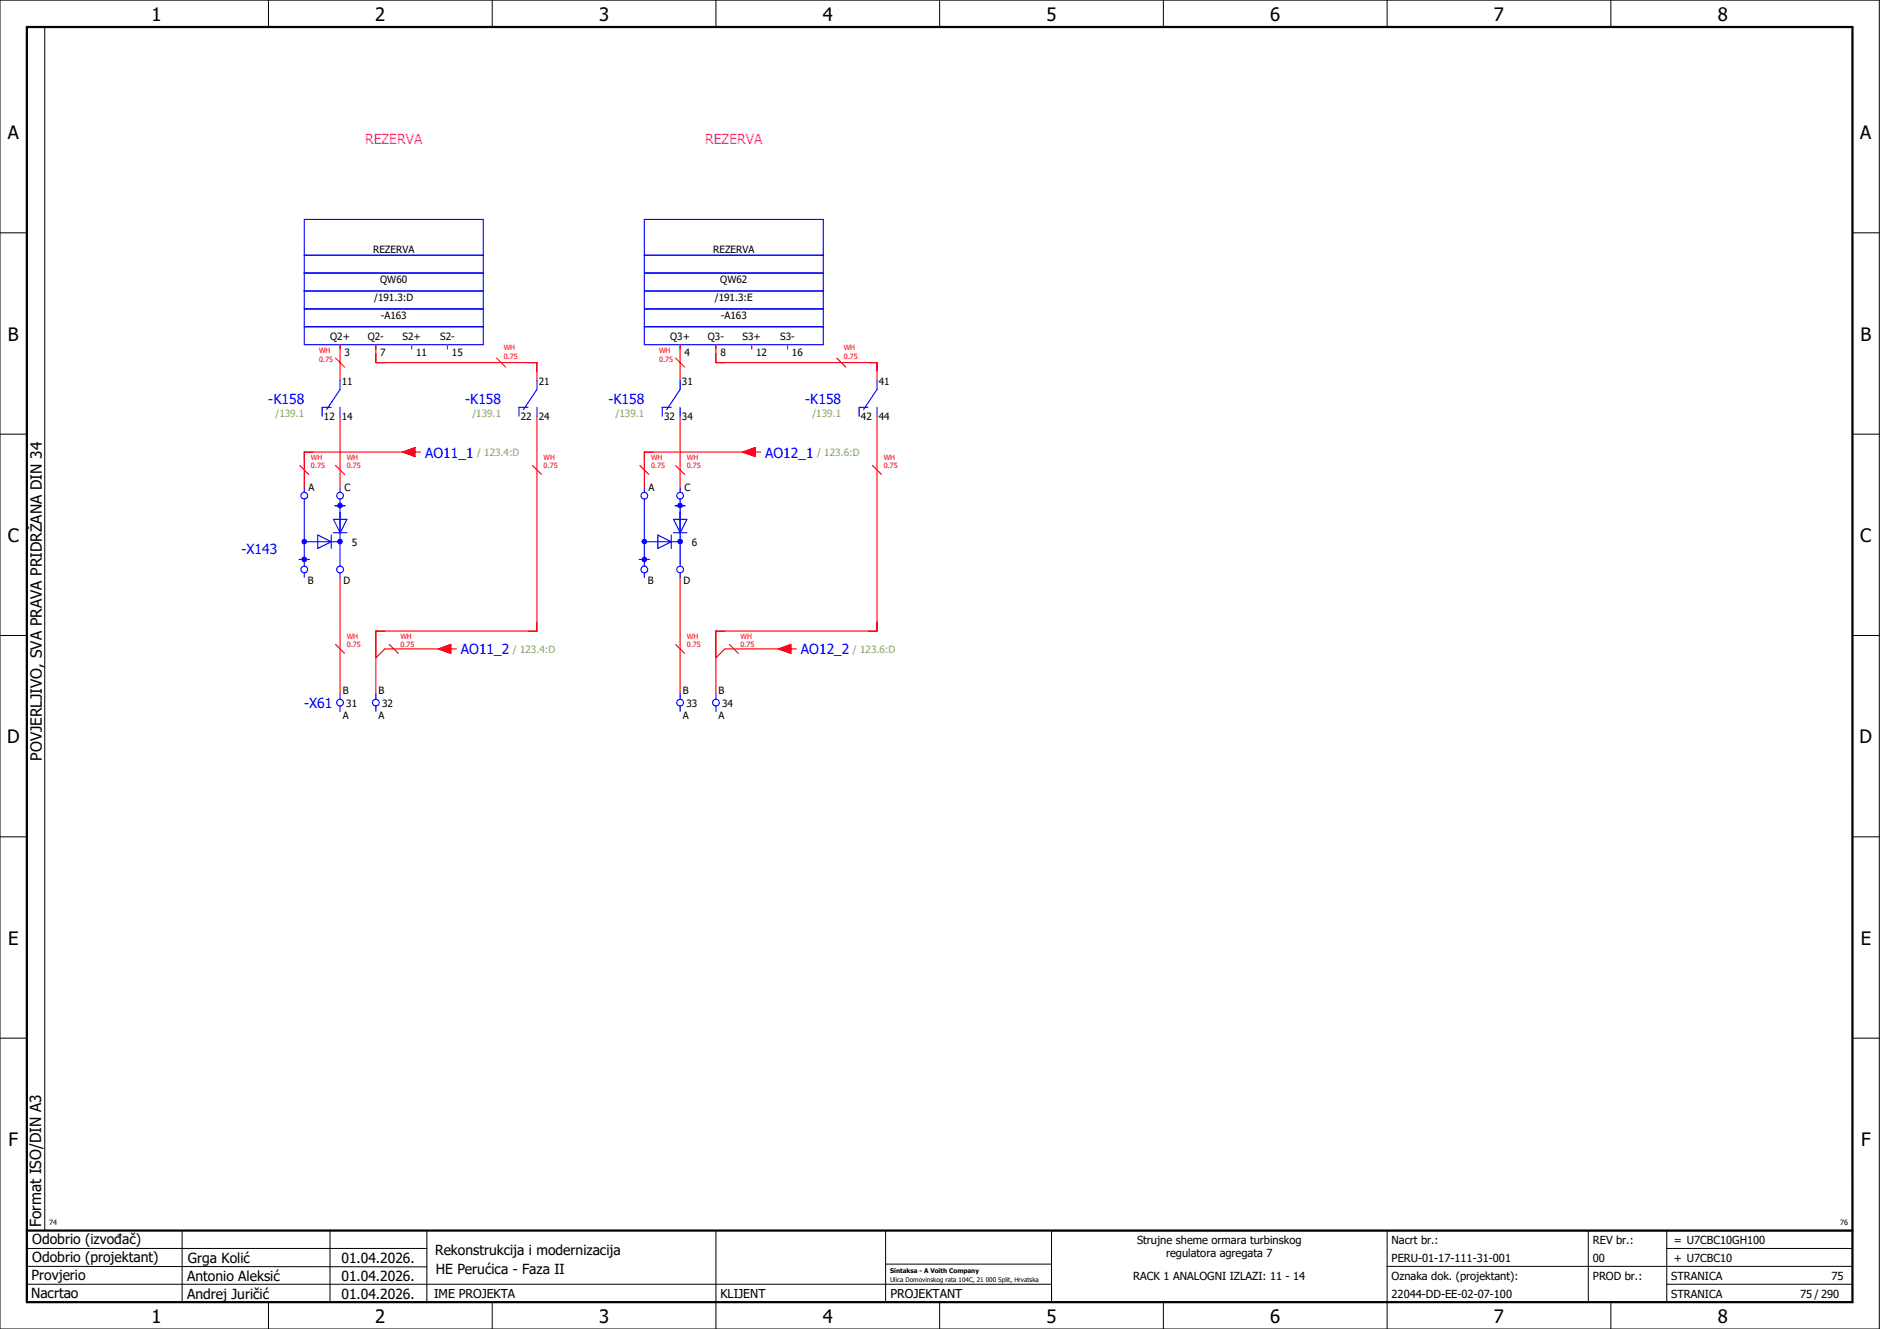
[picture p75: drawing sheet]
<svg xmlns="http://www.w3.org/2000/svg" width="420mm" height="297mm" viewBox="0 0 420 297" stroke-linecap="round" stroke-linejoin="round" font-family="sans-serif">
<defs><g id="words">
<g font-size="4.1">
<text x="33.9" y="4.7">1</text>
<text x="83.9" y="4.7">2</text>
<text x="133.9" y="4.7">3</text>
<text x="183.9" y="4.7">4</text>
<text x="233.9" y="4.7">5</text>
<text x="283.9" y="4.7">6</text>
<text x="333.9" y="4.7">7</text>
<text x="383.9" y="4.7">8</text>
<text x="1.8" y="31.2">A</text>
<text x="415.8" y="31.2">A</text>
<text x="1.8" y="76.2">B</text>
<text x="415.8" y="76.2">B</text>
<text x="1.8" y="121.2">C</text>
<text x="415.8" y="121.2">C</text>
<text x="1.6" y="166.2">D</text>
<text x="415.6" y="166.2">D</text>
<text x="1.8" y="211.2">E</text>
<text x="415.8" y="211.2">E</text>
<text x="1.9" y="256.2">F</text>
<text x="415.9" y="256.2">F</text>
<text x="33.9" y="295.7">1</text>
<text x="83.9" y="295.7">2</text>
<text x="133.9" y="295.7">3</text>
<text x="183.9" y="295.7">4</text>
<text x="233.9" y="295.7">5</text>
<text x="283.9" y="295.7">6</text>
<text x="333.9" y="295.7">7</text>
<text x="383.9" y="295.7">8</text>
</g>
<g font-size="3.4">
<text x="9.4" y="170" transform="rotate(-90 9.4 170)">POVJERLJIVO, SVA PRAVA PRIDRŽANA DIN 34</text>
<text x="9.2" y="274.3" transform="rotate(-90 9.2 274.3)">Format ISO/DIN A3</text>
</g>
<g font-size="3.1" fill="#f0f">
<text x="81.6" y="32.1">REZERVA</text>
<text x="157.6" y="32.1">REZERVA</text>
</g>
<g font-size="3.1" fill="#00f">
<text x="60" y="90.3">-K158</text>
<text x="104" y="90.3">-K158</text>
<text x="136" y="90.3">-K158</text>
<text x="180" y="90.3">-K158</text>
<text x="95" y="102.3">AO11_1</text>
<text x="171" y="102.3">AO12_1</text>
<text x="54" y="123.8">-X143</text>
<text x="103" y="146.3">AO11_2</text>
<text x="179" y="146.3">AO12_2</text>
<text x="68" y="158.3">-X61</text>
</g>
<g font-size="3.1">
<text x="7.2" y="278.1">Odobrio (izvođač)</text>
<text x="97.2" y="280.5">Rekonstrukcija i modernizacija</text>
<text x="7.1" y="286.1">Provjerio</text>
<text x="7.2" y="282.1">Odobrio (projektant)</text>
<text x="41.8" y="286.2">Antonio Aleksić</text>
<text x="42" y="282.3">Grga Kolić</text>
<text x="76.3" y="282.3">01.04.2026.</text>
<text x="76.3" y="286.3">01.04.2026.</text>
<text x="97.4" y="284.8">HE Perućica - Faza II</text>
<text x="6.9" y="290">Nacrtao</text>
<text x="41.8" y="290.3">Andrej Juričić</text>
<text x="76.3" y="290.3">01.04.2026.</text>
</g>
<g font-size="2.7">
<text x="97" y="290.1">IME PROJEKTA</text>
<text x="161" y="290.1">KLIJENT</text>
<text x="199" y="290.1">PROJEKTANT</text>
</g>
<g font-size="2.5">
<text x="254.1" y="278">Strujne sheme ormara turbinskog</text>
<text x="260.6" y="281">regulatora agregata 7</text>
<text x="311" y="278">Nacrt br.:</text>
<text x="356" y="278">REV br.:</text>
<text x="374.1" y="278">= U7CBC10GH100</text>
<text x="253.3" y="286">RACK 1 ANALOGNI IZLAZI: 11 - 14</text>
<text x="311" y="286">Oznaka dok. (projektant):</text>
<text x="311" y="282">PERU-01-17-111-31-001</text>
<text x="356" y="286">PROD br.:</text>
<text x="356" y="282">00</text>
<text x="373.5" y="286">STRANICA</text>
<text x="374.1" y="282.1">+ U7CBC10</text>
<text x="409.3" y="286">75</text>
<text x="311" y="290">22044-DD-EE-02-07-100</text>
<text x="373.5" y="290">STRANICA</text>
<text x="402.3" y="290">75 / 290</text>
</g>
<g font-size="2.2">
<text x="83.4" y="56.6">REZERVA</text>
<text x="159.4" y="56.6">REZERVA</text>
<text x="85" y="63.3">QW60</text>
<text x="161" y="63.3">QW62</text>
<text x="83.6" y="67.3">/191.3:D</text>
<text x="85.1" y="71.3">-A163</text>
<text x="159.8" y="67.3">/191.3:E</text>
<text x="161.1" y="71.3">-A163</text>
<text x="73.8" y="76.1">Q2+</text>
<text x="82.2" y="76.1">Q2-</text>
<text x="90" y="76.1">S2+</text>
<text x="98.4" y="76.1">S2-</text>
<text x="149.8" y="76.1">Q3+</text>
<text x="158.2" y="76.1">Q3-</text>
<text x="166" y="76.1">S3+</text>
<text x="174.4" y="76.1">S3-</text>
<text x="77" y="79.5">3</text>
<text x="85" y="79.5">7</text>
<text x="93" y="79.5">11</text>
<text x="101" y="79.5">15</text>
<text x="153" y="79.5">4</text>
<text x="161" y="79.5">8</text>
<text x="169" y="79.5">12</text>
<text x="177" y="79.5">16</text>
<text x="76.4" y="86">11</text>
<text x="120.4" y="86">21</text>
<text x="152.4" y="86">31</text>
<text x="196.4" y="86">41</text>
<text x="72.4" y="93.9">12</text>
<text x="76.4" y="93.9">14</text>
<text x="116.4" y="93.9">22</text>
<text x="120.4" y="93.9">24</text>
<text x="148.4" y="93.9">32</text>
<text x="152.4" y="93.9">34</text>
<text x="192.4" y="93.9">42</text>
<text x="196.4" y="93.9">44</text>
<text x="69" y="109.7">A</text>
<text x="77" y="109.7">C</text>
<text x="145" y="109.7">A</text>
<text x="153" y="109.7">C</text>
<text x="78.6" y="121.9">5</text>
<text x="154.6" y="121.9">6</text>
<text x="68.8" y="130.5">B</text>
<text x="76.8" y="130.5">D</text>
<text x="144.8" y="130.5">B</text>
<text x="152.8" y="130.5">D</text>
<text x="76.6" y="155.2">B</text>
<text x="84.6" y="155.2">B</text>
<text x="152.6" y="155.2">B</text>
<text x="160.6" y="155.2">B</text>
<text x="76.6" y="160.7">A</text>
<text x="77.4" y="157.9">31</text>
<text x="84.6" y="160.7">A</text>
<text x="85.4" y="157.9">32</text>
<text x="152.6" y="160.7">A</text>
<text x="153.4" y="157.9">33</text>
<text x="160.6" y="160.7">A</text>
<text x="161.4" y="157.9">34</text>
</g>
<g font-size="2.2" fill="#7ca552">
<text x="61.6" y="93.2">/139.1</text>
<text x="105.6" y="93.2">/139.1</text>
<text x="137.6" y="93.2">/139.1</text>
<text x="181.6" y="93.2">/139.1</text>
<text x="106.6" y="101.9">/ 123.4:D</text>
<text x="182.6" y="101.9">/ 123.6:D</text>
<text x="114.6" y="145.9">/ 123.4:D</text>
<text x="190.6" y="145.9">/ 123.6:D</text>
</g>
<g font-size="1.6" fill="#f00">
<text x="71.3" y="80.9">0.75</text>
<text x="71.3" y="78.9">WH</text>
<text x="112.6" y="80.3">0.75</text>
<text x="112.6" y="78.3">WH</text>
<text x="147.3" y="80.9">0.75</text>
<text x="147.3" y="78.9">WH</text>
<text x="188.6" y="80.3">0.75</text>
<text x="188.6" y="78.3">WH</text>
<text x="69.5" y="104.7">0.75</text>
<text x="69.5" y="102.8">WH</text>
<text x="77.5" y="104.7">0.75</text>
<text x="77.5" y="102.8">WH</text>
<text x="121.5" y="104.7">0.75</text>
<text x="121.5" y="102.8">WH</text>
<text x="145.5" y="104.7">0.75</text>
<text x="145.5" y="102.8">WH</text>
<text x="153.5" y="104.7">0.75</text>
<text x="153.5" y="102.8">WH</text>
<text x="197.5" y="104.7">0.75</text>
<text x="197.5" y="102.8">WH</text>
<text x="77.5" y="142.8">WH</text>
<text x="89.5" y="142.8">WH</text>
<text x="153.5" y="142.8">WH</text>
<text x="165.5" y="142.8">WH</text>
<text x="77.5" y="144.7">0.75</text>
<text x="89.5" y="144.7">0.75</text>
<text x="153.5" y="144.7">0.75</text>
<text x="165.5" y="144.7">0.75</text>
</g>
<g font-size="1.6">
<text x="11" y="273.7">74</text>
<text x="411.2" y="273.7">76</text>
</g>
<g font-size="1.4">
<text x="198.9" y="284.4">Sintaksa - A Voith Company</text>
<text x="198.9" y="286.4">Ulica Domovinskog rata 104C, 21 000 Split, Hrvatska</text>
</g>
</g></defs>
<g fill="none" stroke="#000" stroke-width=".22">
<path d="M0 0h420v297h-420zM10 6v269M60 0v6M110 0v6M160 0v6M210 0v6M260 0v6M310 0v6M360 0v6M0 52h6M414 52h6M0 97h6"/>
<path d="M414 97h6M0 142h6M414 142h6M414 176.3v87.4M0 187h6M414 187h6M0 232h6M414 232h6M6 279h89.4M40.7 275v16M73.7 274.9v16M95.4 275.1v16"/>
<path d="M160 275v22M197.9 275.1v16M310 275v22M355 275v16M372.5 279h41.5M372.5 275v16M414 275h-179v16M6 283l89.4 .1M6 287h229M60 291v6M110 291v6M197.9 282.5h37.1"/>
<path d="M210 291v6M260 291v6M310 283h104M360 291v6M372.5 287h41.5"/>
</g>
<path d="M6 6h408v285h-408zM6 275h408" fill="none" stroke="#000" stroke-width=".5"/>
<g fill="none" stroke="#f00" stroke-width=".25">
<path d="M76 77v8M84 77v4h36v4M92 77v1M100 77v1M152 77v8M160 77v4h36v4M168 77v1M176 77v1M75 80l2 2M76 93v16M111 80l2 2M120 93v48h-36v14"/>
<path d="M151 80l2 2M152 93v16M187 80l2 2M196 93v48h-36v14M67 104l2 2M75 104l2 2M92 101h-24v8M119 104l2 2M143 104l2 2M151 104l2 2M168 101h-24v8M195 104l2 2"/>
<path d="M76 129v26M152 129v26M75 144l2 2M87 144l2 2M100 145h-14l-2 2M151 144l2 2M163 144l2 2M176 145h-14l-2 2"/>
</g>
<g fill="none" stroke="#00f" stroke-width=".25">
<path d="M68 49h40v28h-40zM68 57h40M144 49h40v28h-40zM144 57h40M68 73h40M68 61h40M68 65h40M68 69h40M144 73h40M144 61h40M144 65h40M144 69h40"/>
<path d="M74 91h-2v2M76 91v2M76 85v2l-3 4.5M118 91h-2v2M120 91v2M120 85v2l-3 4.5M150 91h-2v2M152 91v2M152 85v2l-3 4.5M194 91h-2v2M196 91v2M196 85v2l-3 4.5"/>
</g>
<circle cx="68" cy="125" r=".63" fill="#00f"/>
<g fill="none" stroke="#00f" stroke-width=".25">
<path d="M74.5 119.1h3M76 114.5v12"/>
<circle cx="68" cy="127.3" r=".75"/>
</g>
<circle cx="76" cy="121" r=".63" fill="#00f"/>
<path d="M71 119.6l3 1.5-3 1.5zM74 119.6v3M74.5 116.1h3l-1.5 3zM68 121.1h8" fill="none" stroke="#00f" stroke-width=".25"/>
<circle cx="68" cy="121" r=".63" fill="#00f"/>
<path d="M68 111.5v15" fill="none" stroke="#00f" stroke-width=".25"/>
<circle cx="76" cy="113" r=".63" fill="#00f"/>
<g fill="none" stroke="#00f" stroke-width=".25">
<path d="M68 109v1M74.8 113h2.4M75 113h2M76 109v1M76 111.5v7M66.8 125h2.4M68 128v1M76 128v1"/>
<circle cx="68" cy="110.8" r=".75"/>
<circle cx="76" cy="110.8" r=".75"/>
<circle cx="76" cy="127.3" r=".75"/>
</g>
<circle cx="144" cy="125" r=".63" fill="#00f"/>
<g fill="none" stroke="#00f" stroke-width=".25">
<path d="M150.5 119.1h3M152 114.5v12"/>
<circle cx="144" cy="127.3" r=".75"/>
</g>
<circle cx="152" cy="121" r=".63" fill="#00f"/>
<path d="M147 119.6l3 1.5-3 1.5zM150 119.6v3M150.5 116.1h3l-1.5 3zM144 121.1h8" fill="none" stroke="#00f" stroke-width=".25"/>
<circle cx="144" cy="121" r=".63" fill="#00f"/>
<path d="M144 111.5v15" fill="none" stroke="#00f" stroke-width=".25"/>
<circle cx="152" cy="113" r=".63" fill="#00f"/>
<g fill="none" stroke="#00f" stroke-width=".25">
<path d="M144 109v1M150.8 113h2.4M151 113h2M152 109v1M152 111.5v7M142.8 125h2.4M144 128v1M152 128v1M76 155v1.3M76 157.8v1.2M84 155v1.3M84 157.8v1.2"/>
<path d="M152 155v1.3M152 157.8v1.2M160 155v1.3M160 157.8v1.2"/>
<circle cx="144" cy="110.8" r=".75"/>
<circle cx="152" cy="110.8" r=".75"/>
<circle cx="152" cy="127.3" r=".75"/>
<circle cx="76" cy="157" r=".75"/>
<circle cx="84" cy="157" r=".75"/>
<circle cx="152" cy="157" r=".75"/>
<circle cx="160" cy="157" r=".75"/>
</g>
<g fill="#f00" stroke="#f00" stroke-width=".22">
<path d="M90 101l2.7-1v2z"/>
<path d="M98 145l2.8-1v2z"/>
<path d="M166 101l2.7-1v2z"/>
<path d="M174 145l2.8-1v2z"/>
</g>
<path d="M90 101l2.7-1v2zM92.7 101h1.3M166 101l2.7-1v2zM168.7 101h1.3M98 145l2.8-1v2zM100.8 145h1.2M174 145l2.8-1v2zM176.8 145h1.2" fill="none" stroke="#f00" stroke-width=".25"/>
<use href="#words"/>
</svg>
